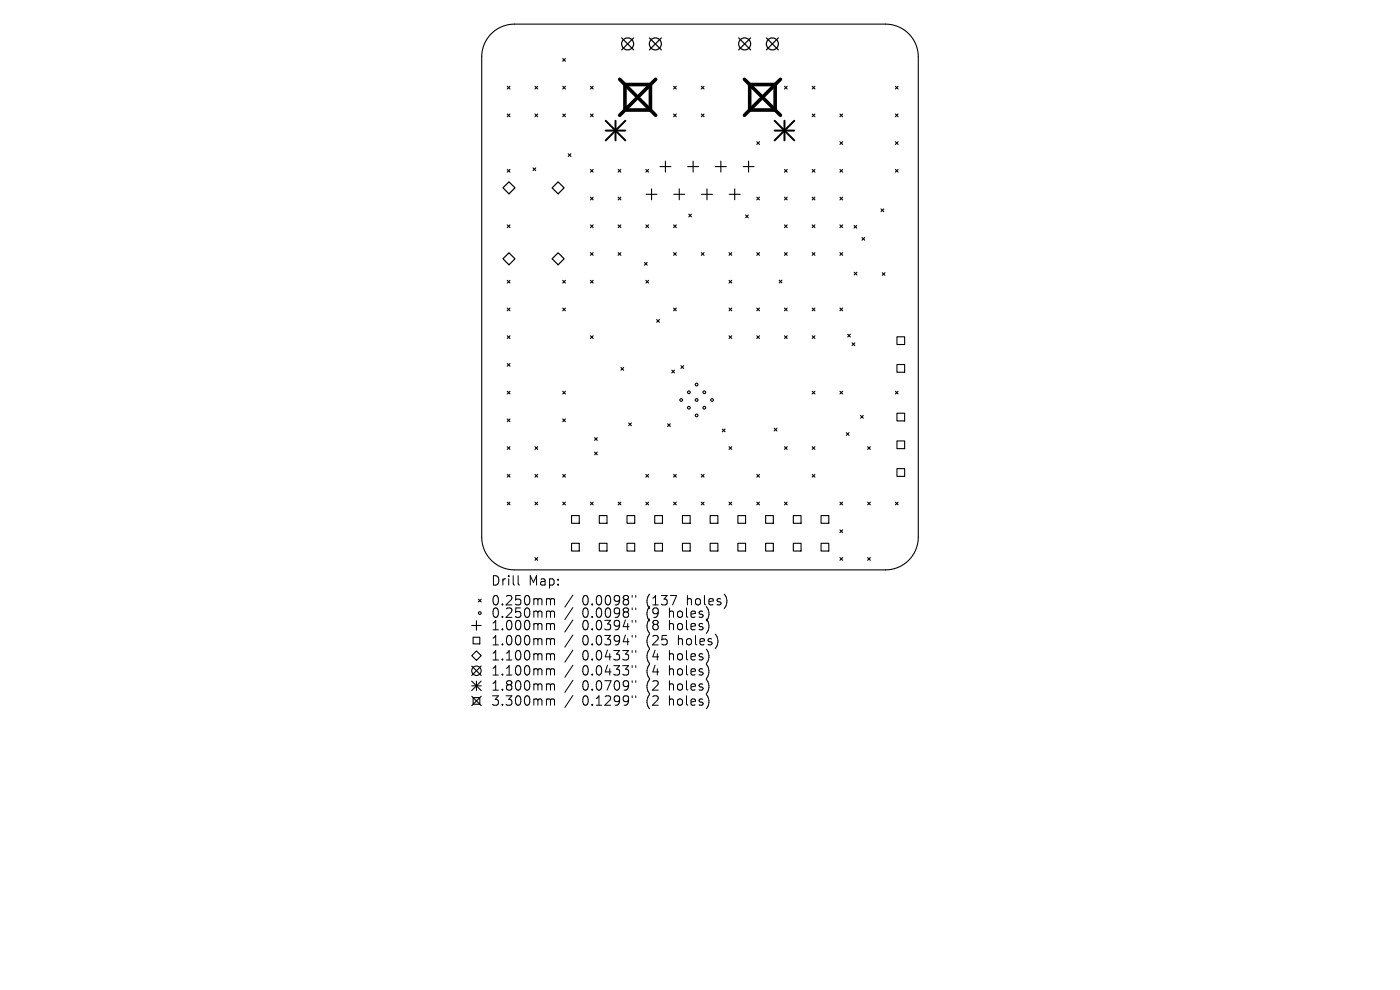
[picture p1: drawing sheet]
<svg xmlns="http://www.w3.org/2000/svg" width="297mm" height="210mm" viewBox="0 0 297 210" stroke-linecap="round" stroke-linejoin="round" font-family="sans-serif">
<defs><g id="words">
<g font-size="2.8">
<text x="104.1" y="124.5">Drill</text>
<text x="112.1" y="124.5">Map:</text>
<text x="104.1" y="128.7">0.250mm</text>
<text x="104.1" y="131.3">0.250mm</text>
<text x="123.5" y="128.7">0.0098&quot;</text>
<text x="123.5" y="131.3">0.0098&quot;</text>
<text x="137.2" y="128.7">(137</text>
<text x="137.2" y="131.3">(9</text>
<text x="142.2" y="131.3">holes)</text>
<text x="146" y="128.7">holes)</text>
<text x="104.1" y="134">1.000mm</text>
<text x="104.1" y="137.2">1.000mm</text>
<text x="123.5" y="134">0.0394&quot;</text>
<text x="123.5" y="137.2">0.0394&quot;</text>
<text x="137.2" y="134">(8</text>
<text x="137.2" y="137.2">(25</text>
<text x="142.2" y="134">holes)</text>
<text x="144.1" y="137.2">holes)</text>
<text x="104.1" y="140.4">1.100mm</text>
<text x="104.1" y="143.6">1.100mm</text>
<text x="123.5" y="140.4">0.0433&quot;</text>
<text x="123.5" y="143.6">0.0433&quot;</text>
<text x="137.2" y="140.4">(4</text>
<text x="137.2" y="143.6">(4</text>
<text x="142.2" y="140.4">holes)</text>
<text x="142.2" y="143.6">holes)</text>
<text x="104.1" y="146.8">1.800mm</text>
<text x="104.1" y="150">3.300mm</text>
<text x="123.5" y="146.8">0.0709&quot;</text>
<text x="123.5" y="150">0.1299&quot;</text>
<text x="137.2" y="146.8">(2</text>
<text x="137.2" y="150">(2</text>
<text x="142.2" y="146.8">holes)</text>
<text x="142.2" y="150">holes)</text>
</g>
</g></defs>
<g fill="none" stroke="#000" stroke-width=".23">
<path d="M104.2 7.2a6.9 6.9 0 0 1 4.9-2.1h78.8a6.9 6.9 0 0 1 6.9 7v101.8a6.9 6.9 0 0 1-6.9 7h-78.8a6.9 6.9 0 0 1-6.9-7v-101.8a6.9 6.9 0 0 1 2-4.9zM107.6 18.3l.6 .6M108.2 18.3l-.6 .6M113.5 18.3l.6 .6M114.1 18.3l-.6 .6M119.4 12.4l.6 .6M119.4 18.3l.6 .6M120 12.4l-.6 .6M120 18.3l-.6 .6M125.3 18.3l.5 .6M125.8 18.3l-.5 .6M142.9 18.3l.6 .6"/>
<path d="M143.5 18.3l-.6 .6M148.8 18.3l.6 .6M149.4 18.3l-.6 .6M166.4 18.3l.6 .6M167 18.3l-.6 .6M172.3 18.3l.6 .6M172.9 18.3l-.6 .6M189.9 18.3l.6 .6M190.5 18.3l-.6 .6M107.6 24.2l.6 .6M107.6 35.9l.6 .6M108.2 24.2l-.6 .6"/>
<path d="M108.2 35.9l-.6 .6M113.1 35.6l.6 .6M113.5 24.2l.6 .6M113.7 35.6l-.6 .6M114.1 24.2l-.6 .6M119.4 24.2l.6 .6M120 24.2l-.6 .6M120.5 32.6l.6 .6M121.1 32.6l-.6 .6M125.3 35.9l.5 .6M125.3 24.2l.5 .6M125.8 24.2l-.5 .6"/>
<path d="M125.8 35.9l-.5 .6M131.1 35.9l.6 .6M131.7 35.9l-.6 .6M137 35.9l.6 .6M137.6 35.9l-.6 .6M140 35.3h2.3M141.2 34.2v2.3M142.9 24.2l.6 .6M143.5 24.2l-.6 .6M145.9 35.3h2.3M147 34.2v2.3M148.8 24.2l.6 .6"/>
<path d="M149.4 24.2l-.6 .6M151.8 35.3h2.3M152.9 34.2v2.3M157.6 35.3h2.4M158.8 34.2v2.3M160.5 30.1l.6 .5M161.1 30.1l-.6 .5M166.4 35.9l.6 .6M167 35.9l-.6 .6M172.3 24.2l.6 .6M172.3 35.9l.6 .6M172.9 24.2l-.6 .6"/>
<path d="M172.9 35.9l-.6 .6M178.2 30.1l.6 .5M178.2 24.2l.6 .6M178.2 35.9l.6 .6M178.8 24.2l-.6 .6M178.8 35.9l-.6 .6M178.8 30.1l-.6 .5M189.9 35.9l.6 .6M189.9 24.2l.6 .6M189.9 30.1l.6 .5M190.5 24.2l-.6 .6M190.5 30.1l-.6 .5"/>
<path d="M190.5 35.9l-.6 .6M107.6 47.7l.6 .6M107.6 59.5l.6 .5M108.2 47.7l-.6 .6M108.2 59.5l-.6 .5M119.4 59.5l.6 .5M120 59.5l-.6 .5M125.3 41.8l.5 .6M125.3 47.7l.5 .6M125.3 53.6l.5 .6M125.3 59.5l.5 .5M125.8 47.7l-.5 .6"/>
<path d="M125.8 53.6l-.5 .6M125.8 59.5l-.5 .5M125.8 41.8l-.5 .6M131.1 41.8l.6 .6M131.1 53.6l.6 .6M131.1 47.7l.6 .6M131.7 41.8l-.6 .6M131.7 47.7l-.6 .6M131.7 53.6l-.6 .6M136.7 55.7l.6 .5M137 59.5l.6 .5M137 47.7l.6 .6"/>
<path d="M137.1 41.2h2.3M137.3 55.7l-.6 .5M137.6 47.7l-.6 .6M137.6 59.5l-.6 .5M138.2 40.1v2.3M142.9 47.7l.6 .6M142.9 53.6l.6 .6M142.9 41.2h2.4M143.5 47.7l-.6 .6M143.5 53.6l-.6 .6M144.1 40.1v2.3M146.1 45.4l.6 .6"/>
<path d="M146.7 45.4l-.6 .6M148.8 53.6l.6 .6M148.8 41.2h2.3M149.4 53.6l-.6 .6M150 40.1v2.3M154.7 53.6l.5 .6M154.7 59.5l.5 .5M154.7 41.2h2.3M155.2 53.6l-.5 .6M155.2 59.5l-.5 .5M155.9 40.1v2.3M158.2 45.6l.5 .6"/>
<path d="M158.7 45.6l-.5 .6M160.5 41.8l.6 .6M160.5 53.6l.6 .6M161.1 41.8l-.6 .6M161.1 53.6l-.6 .6M165.3 59.4l.6 .6M165.9 59.4l-.6 .6M166.4 47.7l.6 .6M166.4 41.8l.6 .6M166.4 53.6l.6 .6M167 47.7l-.6 .6M167 53.6l-.6 .6"/>
<path d="M167 41.8l-.6 .6M172.3 41.8l.6 .6M172.3 53.6l.6 .6M172.3 47.7l.6 .6M172.9 41.8l-.6 .6M172.9 47.7l-.6 .6M172.9 53.6l-.6 .6M178.2 53.6l.6 .6M178.2 41.8l.6 .6M178.2 47.7l.6 .6M178.8 41.8l-.6 .6M178.8 53.6l-.6 .6"/>
<path d="M178.8 47.7l-.6 .6M181.2 47.8l.6 .6M181.2 57.7l.6 .6M181.8 47.8l-.6 .6M181.8 57.7l-.6 .6M182.9 50.4l.5 .6M183.4 50.4l-.5 .6M186.9 44.3l.6 .6M187.2 57.8l.5 .6M187.5 44.3l-.6 .6M187.7 57.8l-.5 .6M107.6 65.3l.6 .6"/>
<path d="M107.6 71.2l.6 .6M107.6 77.1l.6 .6M108.2 65.3l-.6 .6M108.2 71.2l-.6 .6M108.2 77.1l-.6 .6M119.4 65.3l.6 .6M120 65.3l-.6 .6M125.3 71.2l.5 .6M125.8 71.2l-.5 .6M131.7 78l.6 .5M132.3 78l-.6 .5M139.3 67.8l.6 .6"/>
<path d="M139.9 67.8l-.6 .6M142.5 78.5l.6 .6M142.9 65.3l.6 .6M143.1 78.5l-.6 .6M143.5 65.3l-.6 .6M144.5 77.6l.5 .6M145 77.6l-.5 .6M154.7 65.3l.5 .6M154.7 71.2l.5 .6M155.2 65.3l-.5 .6M155.2 71.2l-.5 .6M160.5 65.3l.6 .6"/>
<path d="M160.5 71.2l.6 .6M161.1 71.2l-.6 .6M161.1 65.3l-.6 .6M166.4 71.2l.6 .6M166.4 65.3l.6 .6M167 65.3l-.6 .6M167 71.2l-.6 .6M172.3 65.3l.6 .6M172.3 71.2l.6 .6M172.9 71.2l-.6 .6M172.9 65.3l-.6 .6M178.2 65.3l.6 .6"/>
<path d="M178.8 65.3l-.6 .6M179.8 70.9l.6 .6M180.4 70.9l-.6 .6M180.8 72.7l.5 .6M181.3 72.7l-.5 .6M190.3 71.4h1.6v1.7h-1.6zM190.3 77.3h1.6v1.7h-1.6zM107.6 83l.6 .6M107.6 88.9l.6 .6M107.6 94.8l.6 .5M108.2 83l-.6 .6M108.2 88.9l-.6 .6"/>
<path d="M108.2 94.8l-.6 .5M113.5 94.8l.6 .5M114.1 94.8l-.6 .5M119.4 88.9l.6 .6M119.4 83l.6 .6M120 83l-.6 .6M120 88.9l-.6 .6M126.1 92.8l.6 .6M126.1 95.9l.6 .6M126.7 92.8l-.6 .6M126.7 95.9l-.6 .6M133.4 89.7l.5 .6"/>
<path d="M133.9 89.7l-.5 .6M141.6 89.9l.6 .6M142.2 89.9l-.6 .6M153.2 91l.6 .6M153.8 91l-.6 .6M154.7 94.8l.5 .5M155.2 94.8l-.5 .5M164.2 90.8l.6 .6M164.8 90.8l-.6 .6M166.4 94.8l.6 .5M167 94.8l-.6 .5M172.3 83l.6 .6"/>
<path d="M172.3 94.8l.6 .5M172.9 83l-.6 .6M172.9 94.8l-.6 .5M178.2 83l.6 .6M178.8 83l-.6 .6M179.5 91.8l.6 .6M180.1 91.8l-.6 .6M182.6 88.1l.5 .6M183.1 88.1l-.5 .6M184.1 94.8l.5 .5M184.6 94.8l-.5 .5M189.9 83l.6 .6"/>
<path d="M190.3 87.7h1.6v1.6h-1.6zM190.3 93.5h1.6v1.7h-1.6zM190.3 99.4h1.6v1.7h-1.6zM190.5 83l-.6 .6M107.6 100.6l.6 .6M107.6 106.5l.6 .6M108.2 100.6l-.6 .6M108.2 106.5l-.6 .6M113.5 106.5l.6 .6M113.5 100.6l.6 .6M113.5 118.3l.6 .6M114.1 100.6l-.6 .6"/>
<path d="M114.1 106.5l-.6 .6M114.1 118.3l-.6 .6M119.4 100.6l.6 .6M119.4 106.5l.6 .6M120 100.6l-.6 .6M120 106.5l-.6 .6M121.3 109.4h1.6v1.6h-1.6zM121.3 115.2h1.6v1.7h-1.6zM125.3 106.5l.5 .6M125.8 106.5l-.5 .6M127.1 109.4h1.7v1.6h-1.7zM127.1 115.2h1.7v1.7h-1.7z"/>
<path d="M131.1 106.5l.6 .6M131.7 106.5l-.6 .6M133 109.4h1.7v1.6h-1.7zM133 115.2h1.7v1.7h-1.7zM137 100.6l.6 .6M137 106.5l.6 .6M137.6 100.6l-.6 .6M137.6 106.5l-.6 .6M138.9 109.4h1.6v1.6h-1.6zM138.9 115.2h1.6v1.7h-1.6zM142.9 100.6l.6 .6M142.9 106.5l.6 .6"/>
<path d="M143.5 100.6l-.6 .6M143.5 106.5l-.6 .6M144.8 109.4h1.6v1.6h-1.6zM144.8 115.2h1.6v1.7h-1.6zM148.8 106.5l.6 .6M148.8 100.6l.6 .6M149.4 100.6l-.6 .6M149.4 106.5l-.6 .6M150.7 109.4h1.6v1.6h-1.6zM150.7 115.2h1.6v1.7h-1.6zM154.7 106.5l.5 .6M155.2 106.5l-.5 .6"/>
<path d="M156.5 109.4h1.7v1.6h-1.7zM156.5 115.2h1.7v1.7h-1.7zM160.5 100.6l.6 .6M160.5 106.5l.6 .6M161.1 100.6l-.6 .6M161.1 106.5l-.6 .6M162.4 109.4h1.7v1.6h-1.7zM162.4 115.2h1.7v1.7h-1.7zM166.4 106.5l.6 .6M167 106.5l-.6 .6M168.3 109.4h1.6v1.6h-1.6zM168.3 115.2h1.6v1.7h-1.6z"/>
<path d="M172.3 100.6l.6 .6M172.9 100.6l-.6 .6M174.2 109.4h1.6v1.6h-1.6zM174.2 115.2h1.6v1.7h-1.6zM178.2 106.5l.6 .6M178.2 112.4l.6 .6M178.2 118.3l.6 .6M178.8 106.5l-.6 .6M178.8 112.4l-.6 .6M178.8 118.3l-.6 .6M184.1 106.5l.5 .6M184.1 118.3l.5 .6"/>
<path d="M184.6 106.5l-.5 .6M184.6 118.3l-.5 .6M189.9 106.5l.6 .6M190.5 106.5l-.6 .6M100.1 139.1l1-1 1 1-1 1zM100.1 132.7h2M100.4 135.2h1.4v1.4h-1.4zM101.1 131.7v2M101.5 127.1l.6 .6M102.1 127.1l-.6 .6M100.1 141.3l2 2M100.1 144.5l2 2"/>
<path d="M100.1 145.5h2M100.1 147.7l2 2M100.4 148h1.4v1.4h-1.4zM101.1 144.5v2M102.1 141.3l-2 2M102.1 144.5l-2 2M102.1 147.7l-2 2"/>
<circle cx="144.5" cy="84.9" r=".29"/>
<circle cx="146.1" cy="83.2" r=".29"/>
<circle cx="146.1" cy="86.5" r=".29"/>
<circle cx="147.8" cy="81.6" r=".29"/>
<circle cx="147.8" cy="84.9" r=".29"/>
<circle cx="147.8" cy="88.1" r=".29"/>
<circle cx="149.4" cy="86.5" r=".29"/>
<circle cx="149.4" cy="83.2" r=".29"/>
<circle cx="151.1" cy="84.9" r=".29"/>
<circle cx="101.8" cy="130" r=".29"/>
<circle cx="101.1" cy="142.3" r="1"/>
</g>
<g fill="none" stroke="#000" stroke-width=".25">
<path d="M131.9 8l2.5 2.6M134.4 8l-2.5 2.6M137.8 8l2.5 2.6M140.3 8l-2.5 2.6M156.7 8l2.5 2.6M159.2 8l-2.5 2.6M162.6 8l2.5 2.6M165.1 8l-2.5 2.6M106.7 39.8l1.3-1.2 1.3 1.2-1.3 1.3zM117.1 39.8l1.3-1.2 1.3 1.2-1.3 1.3zM106.7 54.9l1.3-1.3 1.3 1.3-1.3 1.3zM118.4 53.6l1.3 1.3-1.3 1.3-1.3-1.3z"/>
<circle cx="133.1" cy="9.3" r="1.27"/>
<circle cx="139" cy="9.3" r="1.27"/>
<circle cx="158" cy="9.3" r="1.27"/>
<circle cx="163.9" cy="9.3" r="1.27"/>
</g>
<path d="M128.5 25.6l4.2 4.2M128.5 27.7h4.2M130.6 25.6v4.2M132.7 25.6l-4.2 4.2M164.3 27.7h4.2M164.3 25.6l4.2 4.2M166.4 25.6v4.2M168.5 25.6l-4.2 4.2" fill="none" stroke="#000" stroke-width=".42"/>
<path d="M131.5 16.8l7.6 7.7M132.6 17.9h5.4v5.4h-5.4zM139.1 16.8l-7.6 7.7M157.9 16.8l7.7 7.7M159 17.9h5.4v5.4h-5.4zM165.6 16.8l-7.7 7.7" fill="none" stroke="#000" stroke-width=".76"/>
<g fill="none" stroke="#000" stroke-width=".21">
<path d="M109.9 122.1v1.7l.3 .3M116.2 127l.5 .1 .1 .2M116.2 129.6h.3l.3 .3M116.2 132.3h.3l.3 .3M116.2 135.5l.5 .1 .1 .2M116.2 138.7h.3l.3 .3M116.8 127.3l.3-.3 .4 .1 .1 1.2M116.8 127.3v1M116.8 129.9v1.1M116.8 132.6v1M116.8 135.8v1M116.8 139v1"/>
<path d="M116.8 129.9l.3-.3 .4 .1 .1 1.3M116.8 132.6l.3-.3 .4 .1 .1 1.2M116.8 135.8l.3-.3 .4 .1 .1 1.2M116.8 139l.3-.3 .4 .1 .1 1.2M121.5 126.2l-1.7 2.6M121.5 128.9l-1.7 2.5M121.5 131.5l-1.7 2.6M121.5 134.7l-1.7 2.6M121.5 137.9l-1.7 2.6M134.1 126.3v.4M134.1 129v.3M134.1 131.6v.4"/>
<path d="M134.1 134.8v.4M134.1 138v.4M134.9 126.3v.4M134.9 129v.3M134.9 131.6v.4M134.9 134.8v.4M134.9 138v.4M116.2 141.9h.3l.3 .3M116.2 145.1l.5 .1 .1 .2M116.2 148.3h.3l.3 .3M116.8 142.2v1M116.8 145.4v1"/>
<path d="M116.8 148.6v1M116.8 142.2l.3-.3 .4 .1 .1 1.2M116.8 145.4l.3-.3 .4 .1 .1 1.2M116.8 148.6l.3-.3 .4 .1 .1 1.2M121.5 141.1l-1.7 2.6M121.5 144.3l-1.7 2.6M121.5 147.5l-1.7 2.6M134.1 141.2v.4M134.1 144.4v.4M134.1 147.6v.4M134.9 141.2v.4M134.9 144.4v.4"/>
<path d="M134.9 147.6v.4"/>
</g>
<use href="#words"/>
</svg>
